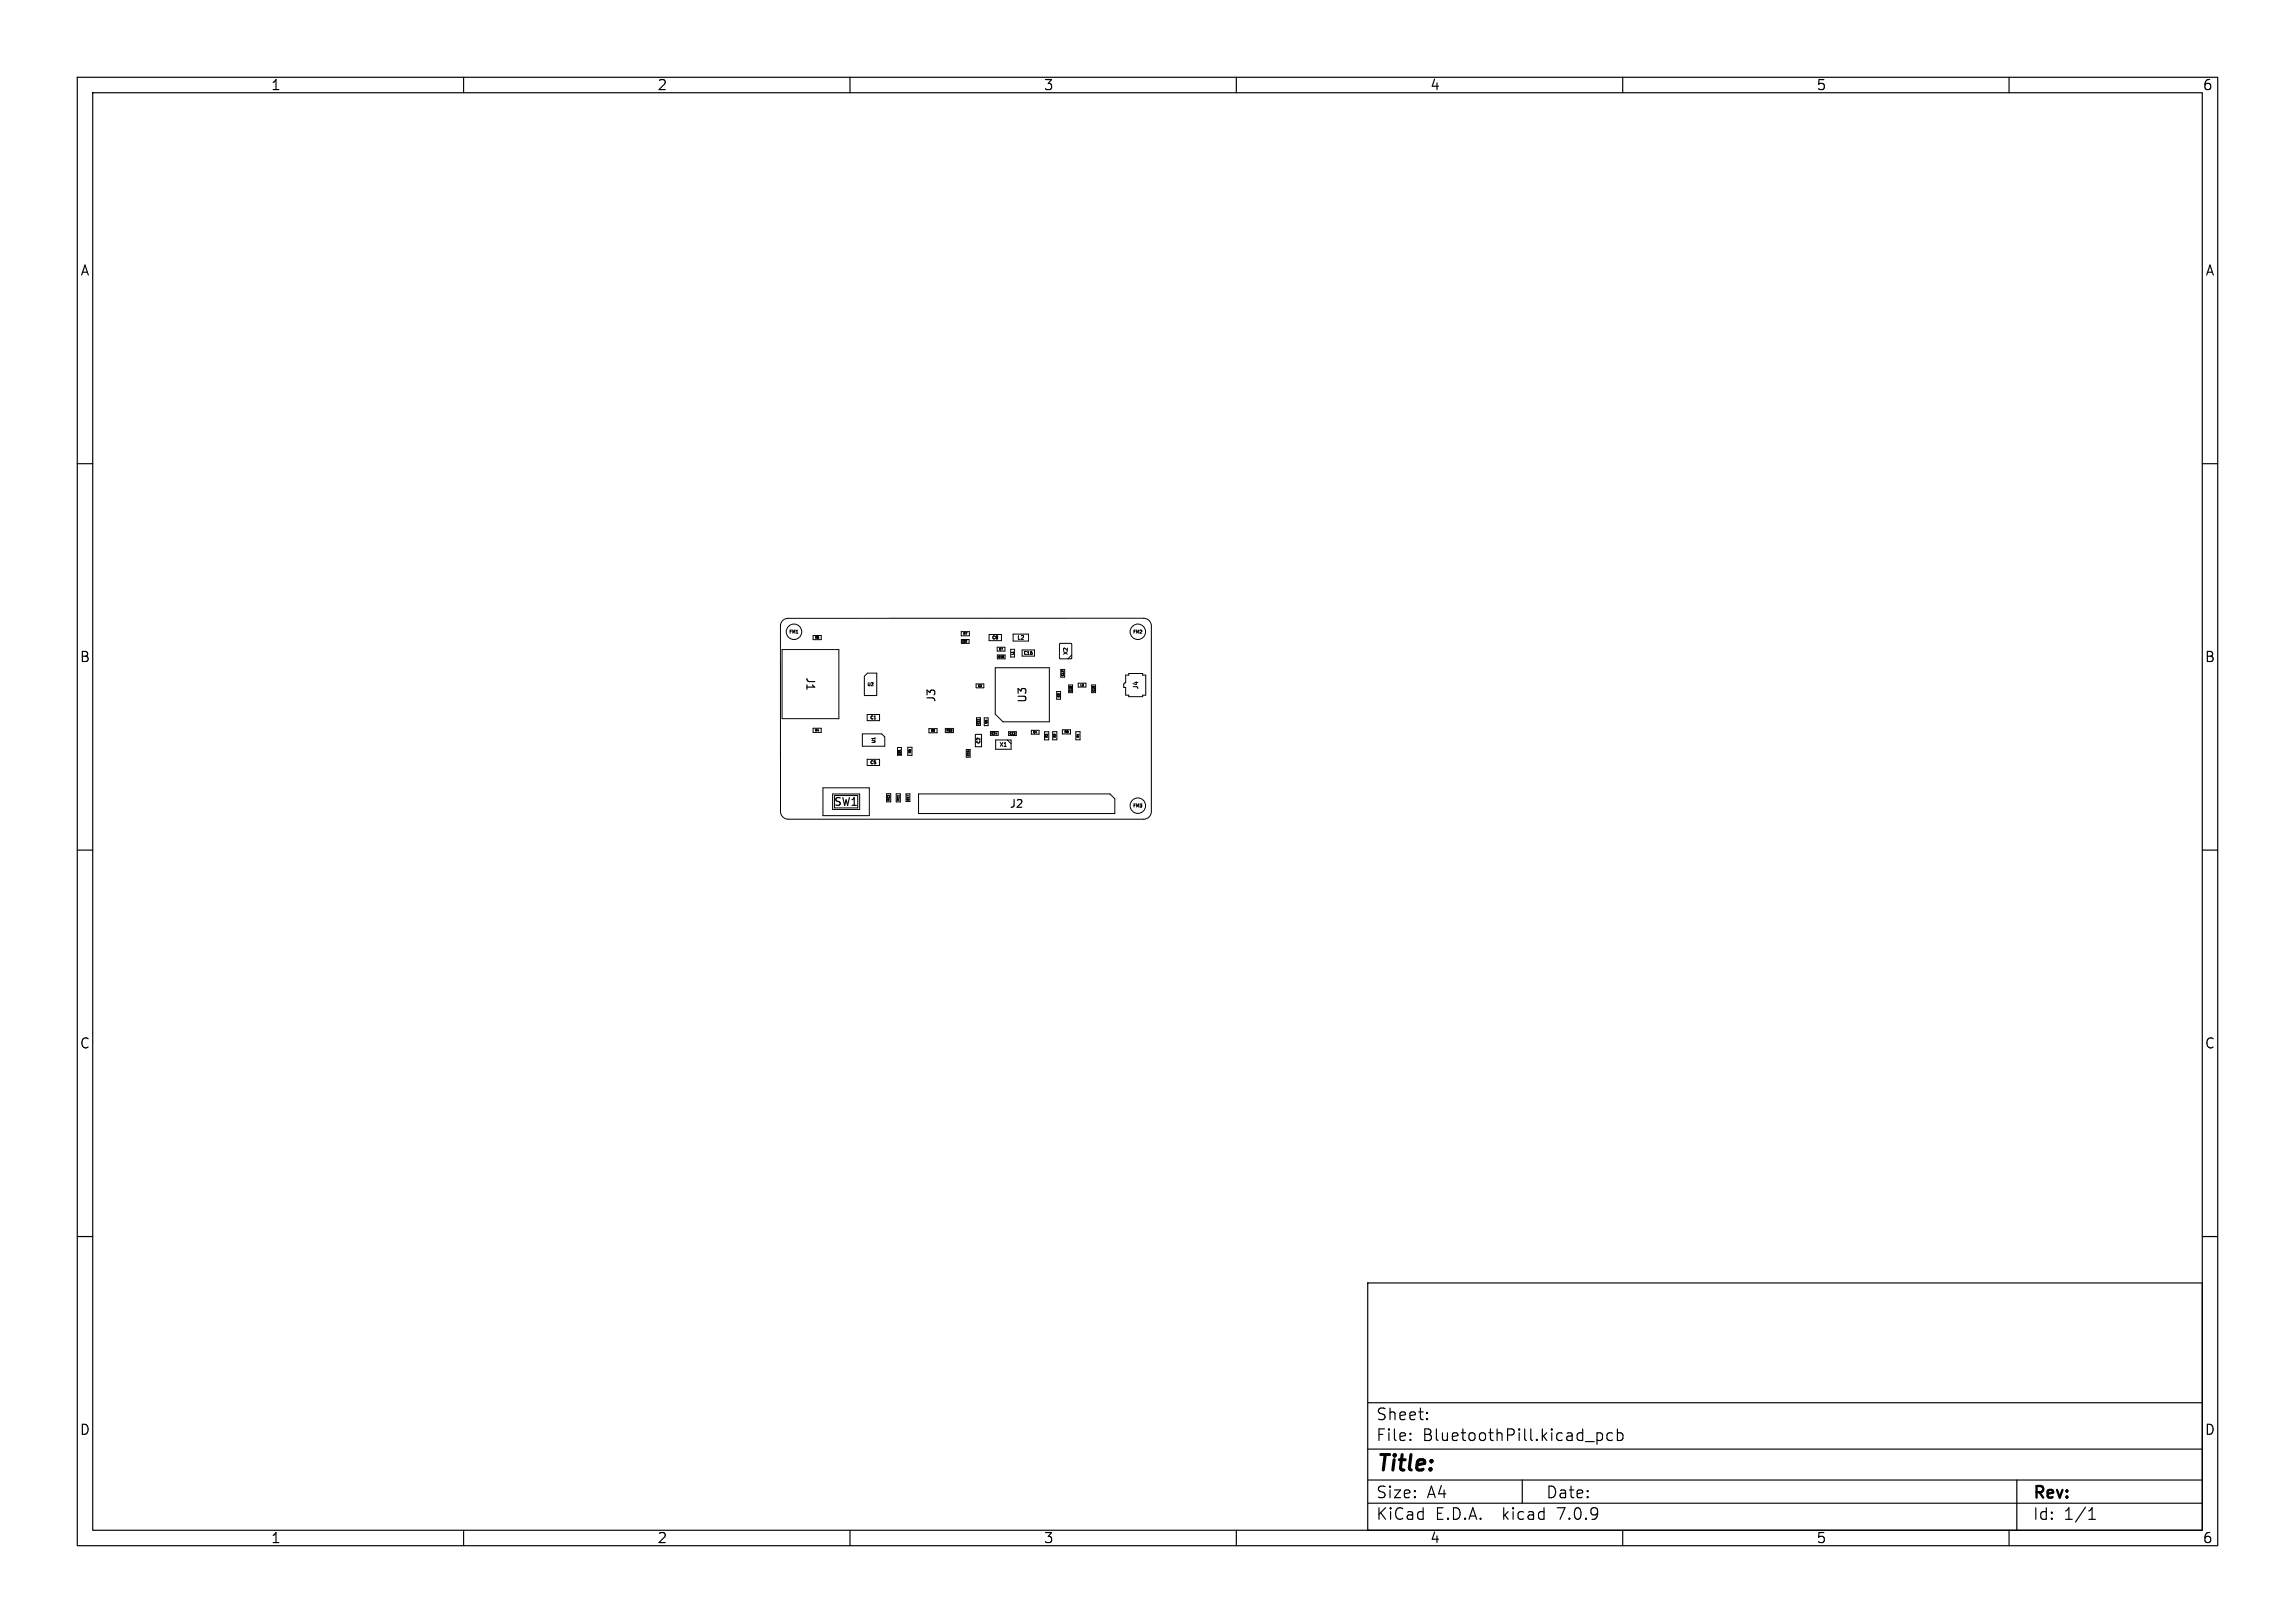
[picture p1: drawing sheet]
<svg xmlns="http://www.w3.org/2000/svg" width="297mm" height="210mm" viewBox="0 0 297 210" stroke-linecap="round" stroke-linejoin="round" font-family="sans-serif">
<defs><g id="words">
<text font-size="2.8" x="178" y="190.9">Title:</text>
<g font-size="2.1">
<text x="178" y="184">Sheet:</text>
<text x="178" y="186.7">File:</text>
<text x="184.1" y="186.7">BluetoothPill.kicad_pcb</text>
<text x="178" y="196.9">KiCad</text>
<text x="178" y="194.1">Size:</text>
<text x="184.7" y="194.1">A4</text>
<text x="185.7" y="196.9">E.D.A.</text>
<text x="194.6" y="196.9">kicad</text>
<text x="200" y="194.1">Date:</text>
<text x="201.8" y="196.9">7.0.9</text>
<text x="263" y="194.3">Rev:</text>
<text x="263" y="196.9">Id:</text>
<text x="267.1" y="196.9">1/1</text>
</g>
<g font-size="1.8">
<text x="35" y="11.9">1</text>
<text x="85" y="11.9">2</text>
<text x="135" y="11.9">3</text>
<text x="185" y="11.9">4</text>
<text x="235" y="11.9">5</text>
<text x="285" y="11.9">6</text>
<text x="10.3" y="35.9">A</text>
<text x="285.4" y="35.9">A</text>
<text x="10.3" y="85.9">B</text>
<text x="285.3" y="85.9">B</text>
<text x="10.3" y="135.9">C</text>
<text x="285.3" y="135.9">C</text>
<text x="10.3" y="185.9">D</text>
<text x="285.3" y="185.9">D</text>
<text x="35" y="199.9">1</text>
<text x="85" y="199.9">2</text>
<text x="135" y="199.9">3</text>
<text x="185" y="199.9">4</text>
<text x="235" y="199.9">5</text>
<text x="285" y="199.9">6</text>
</g>
<g font-size="1.4">
<text x="104.2" y="87.5" transform="rotate(90 104.2 87.5)">J1</text>
<text x="121.2" y="90.9" transform="rotate(-90 121.2 90.9)">J3</text>
<text x="133" y="91" transform="rotate(-90 133 91)">U3</text>
<text x="107.9" y="104.5">SW1</text>
<text x="130.6" y="104.7">J2</text>
</g>
<text font-size=".8" x="147.4" y="89.2" transform="rotate(-90 147.4 89.2)">J4</text>
<g font-size=".7">
<text x="131.6" y="82.9">L2</text>
<text x="138.3" y="84.8" transform="rotate(-90 138.3 84.8)">X2</text>
<text x="129.3" y="96.7">X1</text>
</g>
<g font-size=".6">
<text x="102.1" y="82">FM1</text>
<text x="128.4" y="82.8">C8</text>
<text x="146.6" y="82">FM2</text>
<text x="112.2" y="88.8">U2</text>
<text x="132.4" y="84.8">C16</text>
<text x="112.6" y="93.1">C1</text>
<text x="112.6" y="98.9">C5</text>
<text x="113.3" y="96.2" transform="rotate(-90 113.3 96.2)">U1</text>
<text x="126.9" y="96.3" transform="rotate(-90 126.9 96.3)">C2</text>
<text x="146.6" y="104.5">FM3</text>
</g>
<g font-size=".4">
<text x="105.5" y="82.7">R5</text>
<text x="124.6" y="82.2">R7</text>
<text x="105.5" y="94.7">R4</text>
<text x="120.5" y="94.7">R9</text>
<text x="122.5" y="94.7">R10</text>
<text x="135.6" y="95.5" transform="rotate(-90 135.6 95.5)">R3</text>
<text x="136.7" y="95.5" transform="rotate(-90 136.7 95.5)">R2</text>
<text x="137.7" y="94.9">R8</text>
<text x="139.7" y="95.5" transform="rotate(-90 139.7 95.5)">R1</text>
<text x="117.9" y="97.5" transform="rotate(-90 117.9 97.5)">R6</text>
<text x="115.2" y="103.6" transform="rotate(-90 115.2 103.6)">R12</text>
<text x="116.4" y="103.7" transform="rotate(-90 116.4 103.7)">R11</text>
</g>
<g font-size=".3">
<text x="124.6" y="83.2">D2</text>
<text x="126.5" y="88.9">C3</text>
<text x="129.2" y="85.2">C10</text>
<text x="129.3" y="84.2">C7</text>
<text x="131.2" y="84.8" transform="rotate(-90 131.2 84.8)">L1</text>
<text x="137.7" y="87.5" transform="rotate(-90 137.7 87.5)">C12</text>
<text x="138.7" y="89.5" transform="rotate(-90 138.7 89.5)">C18</text>
<text x="139.8" y="88.8">L3</text>
<text x="141.7" y="89.5" transform="rotate(-90 141.7 89.5)">C19</text>
<text x="126.8" y="93.8" transform="rotate(-90 126.8 93.8)">C11</text>
<text x="127.8" y="93.7" transform="rotate(-90 127.8 93.7)">C6</text>
<text x="128.3" y="95.1">C14</text>
<text x="130.6" y="95.1">C13</text>
<text x="133.7" y="94.9">C4</text>
<text x="137.2" y="90.3" transform="rotate(-90 137.2 90.3)">C9</text>
<text x="116.6" y="97.5" transform="rotate(-90 116.6 97.5)">D1</text>
<text x="125.5" y="97.9" transform="rotate(-90 125.5 97.9)">C15</text>
<text x="117.7" y="103.6" transform="rotate(-90 117.7 103.6)">C17</text>
</g>
</g></defs>
<g fill="none" stroke="#000" stroke-width=".15">
<path d="M10 10h277v190h-277zM12 12h273v186h-273zM60 10v2M110 10v2M160 10v2M210 10v2M260 10v2M10 60h2M285 60h2M10 110h2M285 110h2M10 160h2"/>
<path d="M285 160h2M177 166h108v32h-108zM60 198v2M110 198v2M160 198v2M177 194.5h108M177 191.5h108M177 187.5h108M177 181.5h108M182.5 186.3h.1l-.1 .1M182.5 186.3v.1M182.5 185.5v.1"/>
<path d="M182.5 185.5h.1l-.1 .1M184.7 183.6v.1M184.7 183.6h-.1l.1 .1M184.7 182.8v.1M184.7 182.8h-.1l.1 .1M197 191.5v3M206.7 185.4v1.5M206.7 185.5l.4-.1 .3 .3v.4l-.2 .2-.1 .1-.4-.1M208.7 185.5l-.5-.1-.2 .3v.4l.1 .2 .1 .1 .5-.1M209.3 185.5l.4-.1 .3 .3v.4l-.1 .2-.2 .1-.4-.1M209.3 184.9v1.5M210 198v2"/>
<path d="M260 198v2M261 191.5v6.5M270.3 196.6h.9M270.3 195.5l.4-.4v1.5"/>
</g>
<g fill="none" stroke="#000" stroke-width=".13">
<path d="M101.2 84.1h7.4v8.9h-7.4zM101.3 80.3l.3-.2 .4-.1h46a1 1 0 0 1 1 1v24a1 1 0 0 1-1 1h-46a1 1 0 0 1-1-1v-24l.1-.4zM105.2 94.2h1.1v.6h-1.1zM105.2 82.2h1.1v.6h-1.1zM111.6 95h2.5l.4 .4v1.2h-2.9zM112.2 98.3h1.6v.8h-1.6zM112.2 92.4h1.6v.9h-1.6zM112.3 87.1h1.2v2.9h-1.6v-2.5zM116.1 96.7h.6v1h-.6zM116.1 97.6h.6M116.1 97.5h.6M117.5 96.7h.5v1h-.5z"/>
<path d="M120.2 94.3h1.1v.5h-1.1zM122.3 94.3h1.1v.5h-1.1zM124.4 81.7h1v.6h-1zM124.4 82.7h1v.6h-1zM124.5 82.7v.6M124.6 82.7v.6M125.1 97h.4v1h-.4zM126.2 95h.8v1.6h-.8zM126.3 88.5h1v.5h-1zM126.4 92.9h.5v1h-.5zM126.7 93.1v.1M127.4 92.9h.5v1h-.5z"/>
<path d="M128 82.1h1.6v.8h-1.6zM128.2 94.7h1v.4h-1zM128.8 86.4h7v7h-6l-1-1zM128.8 95.8h2v1.2h-2zM129.1 83.7h1v.6h-1zM129.1 84.7h1v.6h-1zM130.3 95.8l.5 .5M130.5 94.7h1v.5h-1zM130.8 84h.5v1h-.5zM131.1 82h2v1h-2zM132.3 84.1h1.6v.8h-1.6zM133.5 94.5h1v.5h-1z"/>
<path d="M135.2 94.7h.5v1h-.5zM136.2 94.7h.6v1h-.6zM136.8 89.5h.4v1h-.4zM137.2 83.3h1.4l.1 .1v1.7l-.1 .2h-1.4l-.1-.2v-1.7zM137.3 86.6h.5v1h-.5zM137.5 94.4h1v.6h-1zM138.3 88.6h.5v1h-.5zM138.7 84.7l-.5 .6M139.2 94.7h.6v1h-.6zM139.5 88.4h1v.5h-1zM141.3 88.6h.5v1h-.5zM145.7 87.4h.4v-.3h1.8v.3h.4v2.6h-.4v.1h-1.8v-.1h-.4v-1h-.3v-.5l.3-.1z"/>
<path d="M106.5 101.9h6v3.6h-6zM107.8 102.7h3.4v2h-3.4zM108 102.9h3v1.6h-3zM114.7 102.7h.6v1.1h-.6zM116 102.7h.5v1.1h-.5zM116.4 102.9v.2M117.2 102.7h.6v1h-.6zM118.9 102.7h24.7l.7 .7v1.9h-25.4z"/>
<circle cx="102.8" cy="81.7" r="1"/>
<circle cx="147.2" cy="81.7" r="1"/>
<circle cx="147.2" cy="104.2" r="1"/>
</g>
<use href="#words"/>
</svg>
